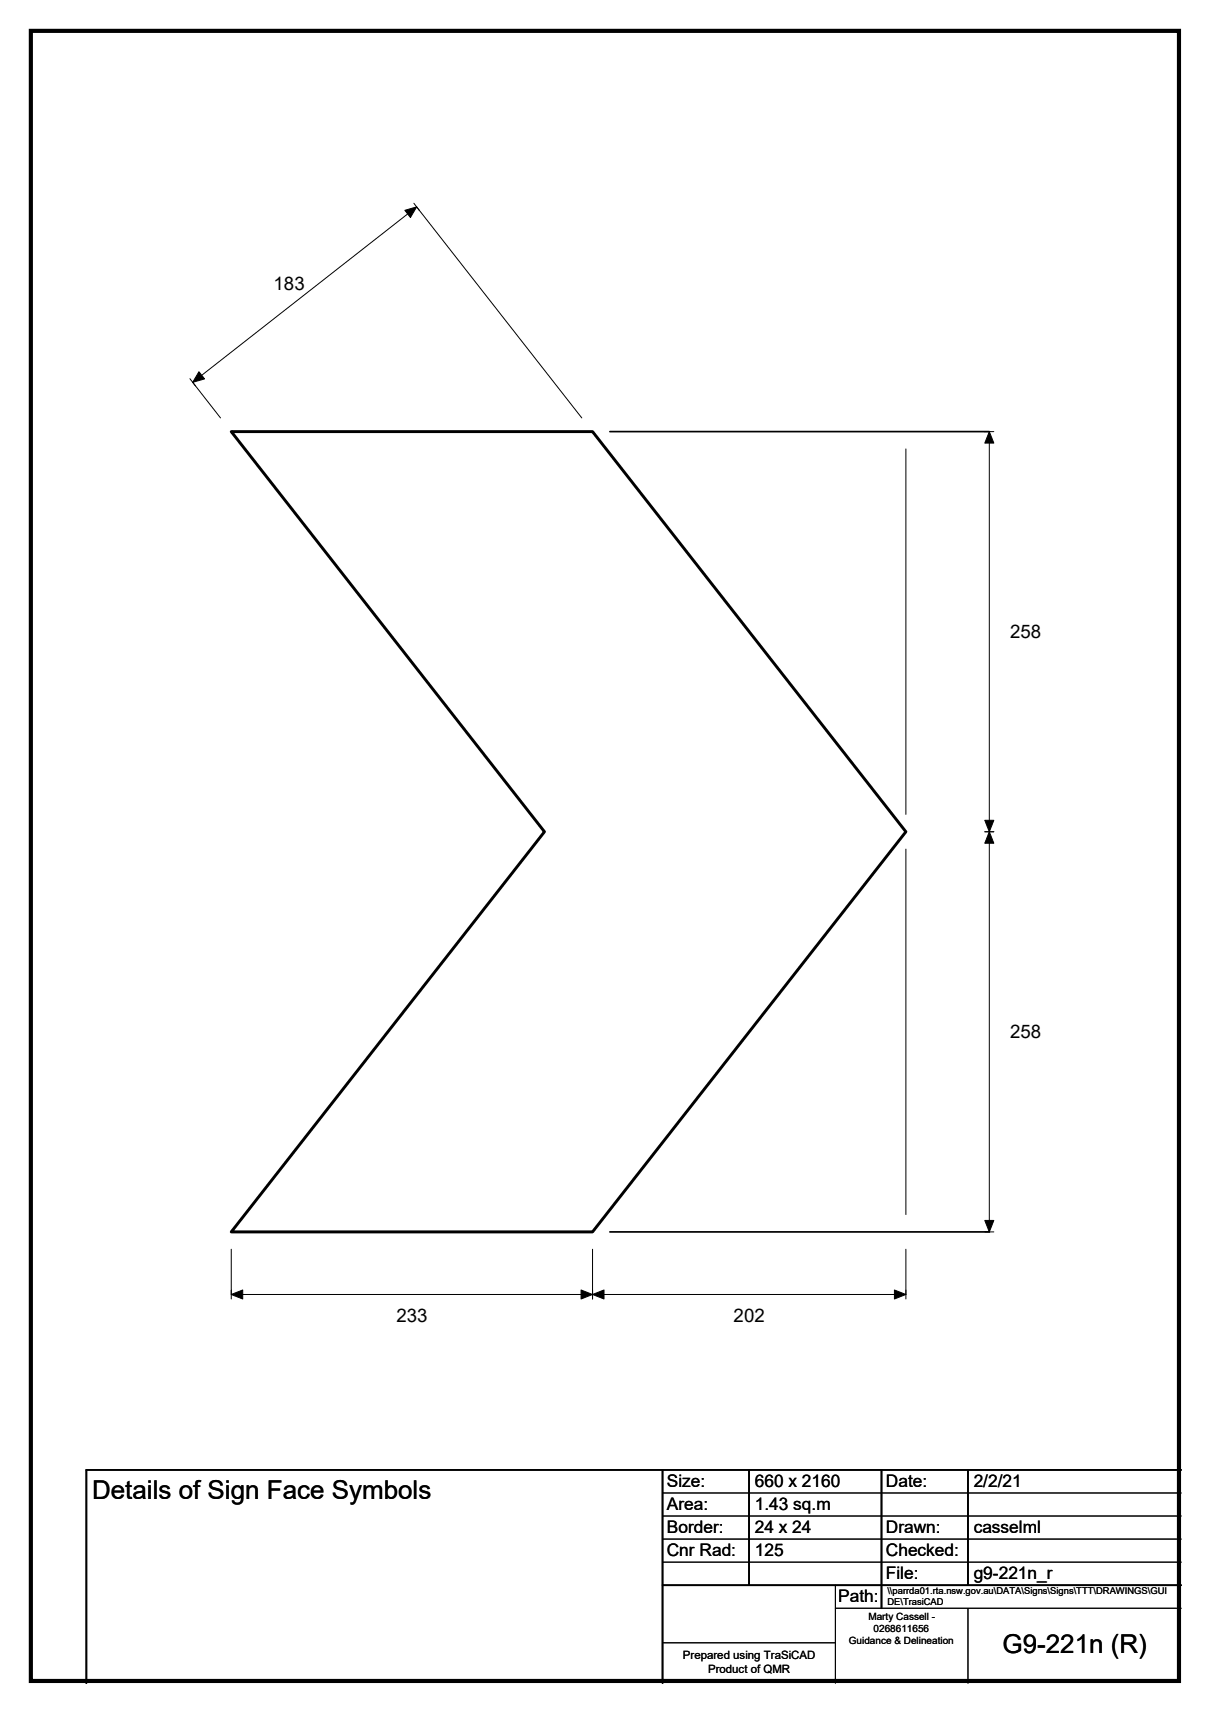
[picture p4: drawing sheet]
<svg xmlns="http://www.w3.org/2000/svg" width="210mm" height="297mm" viewBox="0 0 210 297" stroke-linecap="round" stroke-linejoin="round" font-family="sans-serif">
<defs><g id="words">
<g font-size="4.5">
<text x="16" y="260.1">Details of Sign Face Symbols</text>
<text x="174" y="286.9">G9-221n (R)</text>
</g>
<g font-size="3.2">
<text x="47.5" y="50.4">183</text>
<text x="175.3" y="110.7">258</text>
<text x="175.3" y="180.1">258</text>
<text x="68.8" y="229.3">233</text>
<text x="127.3" y="229.3">202</text>
</g>
<g font-size="3">
<text x="115.7" y="258">Size:</text>
<text x="131" y="258">660 x 2160</text>
<text x="153.7" y="258">Date:</text>
<text x="169" y="258">2/2/21</text>
<text x="115.7" y="262">Area:</text>
<text x="131" y="262">1.43 sq.m</text>
<text x="115.7" y="266">Border:</text>
<text x="115.7" y="270">Cnr Rad:</text>
<text x="131" y="266">24 x 24</text>
<text x="131" y="270">125</text>
<text x="153.7" y="266">Drawn:</text>
<text x="153.7" y="270">Checked:</text>
<text x="169" y="266">casselml</text>
<text x="153.7" y="274">File:</text>
<text x="169" y="274">g9-221n_r</text>
<text x="145.5" y="278">Path:</text>
</g>
<g font-size="2">
<text x="118.5" y="287.8">Prepared using TraSiCAD</text>
<text x="122.9" y="290.2">Product of QMR</text>
</g>
<g font-size="1.7">
<text x="150.7" y="281.1">Marty Cassell -</text>
<text x="147.3" y="285.2">Guidance &amp; Delineation</text>
<text x="151.6" y="283.1">0268611656</text>
</g>
<g font-size="1.6">
<text x="154" y="276.6">\\parrda01.rta.nsw.gov.au\DATA\Signs\Signs\TTT\DRAWINGS\GUI</text>
<text x="154" y="278.5">DE\TrasiCAD</text>
</g>
</g></defs>
<path d="M105.8 74.9h65.9M105.8 213.7h65.9M115 255v37M130 255v20M153 255v24M168 255v20M205 255h-190v37M115 275h90" fill="none" stroke="#000" stroke-width=".3"/>
<g fill="none" stroke="#000" stroke-width=".17">
<path d="M71.8 35.3l1 1.2M33 65.7l.9 1.3M38.3 72.5l-4.9-6.2 38.9-30.4 28.7 36.6M157.2 77.9v63.4M170.9 74.9h1.6M171.7 74.9v138.8M157.2 147.3v63.4M170.9 144.3h1.6M40.1 216.7v8.7M102.8 216.7v8.7M157.2 216.7v8.7M170.9 213.7h1.6"/>
<path d="M157.2 224.6h-117.1M115 259h90M115 263h90M115 267h90M115 271h90M145 279h60M145 275v17M168 279v13M115 285h30"/>
</g>
<path d="M70.3 36.5l2-.6-1.1 1.8zM34.5 64.5l1 1.2-2.1 .6zM171.7 74.9l.8 2h-1.6zM170.9 142.3h1.6l-.8 2zM171.7 144.3l.8 2h-1.6zM170.9 211.8h1.6l-.8 1.9zM40.1 224.6l2-.8v1.6zM100.8 223.8l2 .8-2 .8zM102.8 224.6l2-.8v1.6zM155.2 223.8l2 .8-2 .8z" fill="#000" stroke="#000" stroke-width=".17"/>
<path d="M40.1 74.9h62.7l54.4 69.4-54.4 69.4h-62.7l54.4-69.4z" fill="none" stroke="#000" stroke-width=".51"/>
<path d="M5.4 5.4h199.2v286.3h-199.2z" fill="none" stroke="#000" stroke-width=".72"/>
<use href="#words"/>
</svg>
